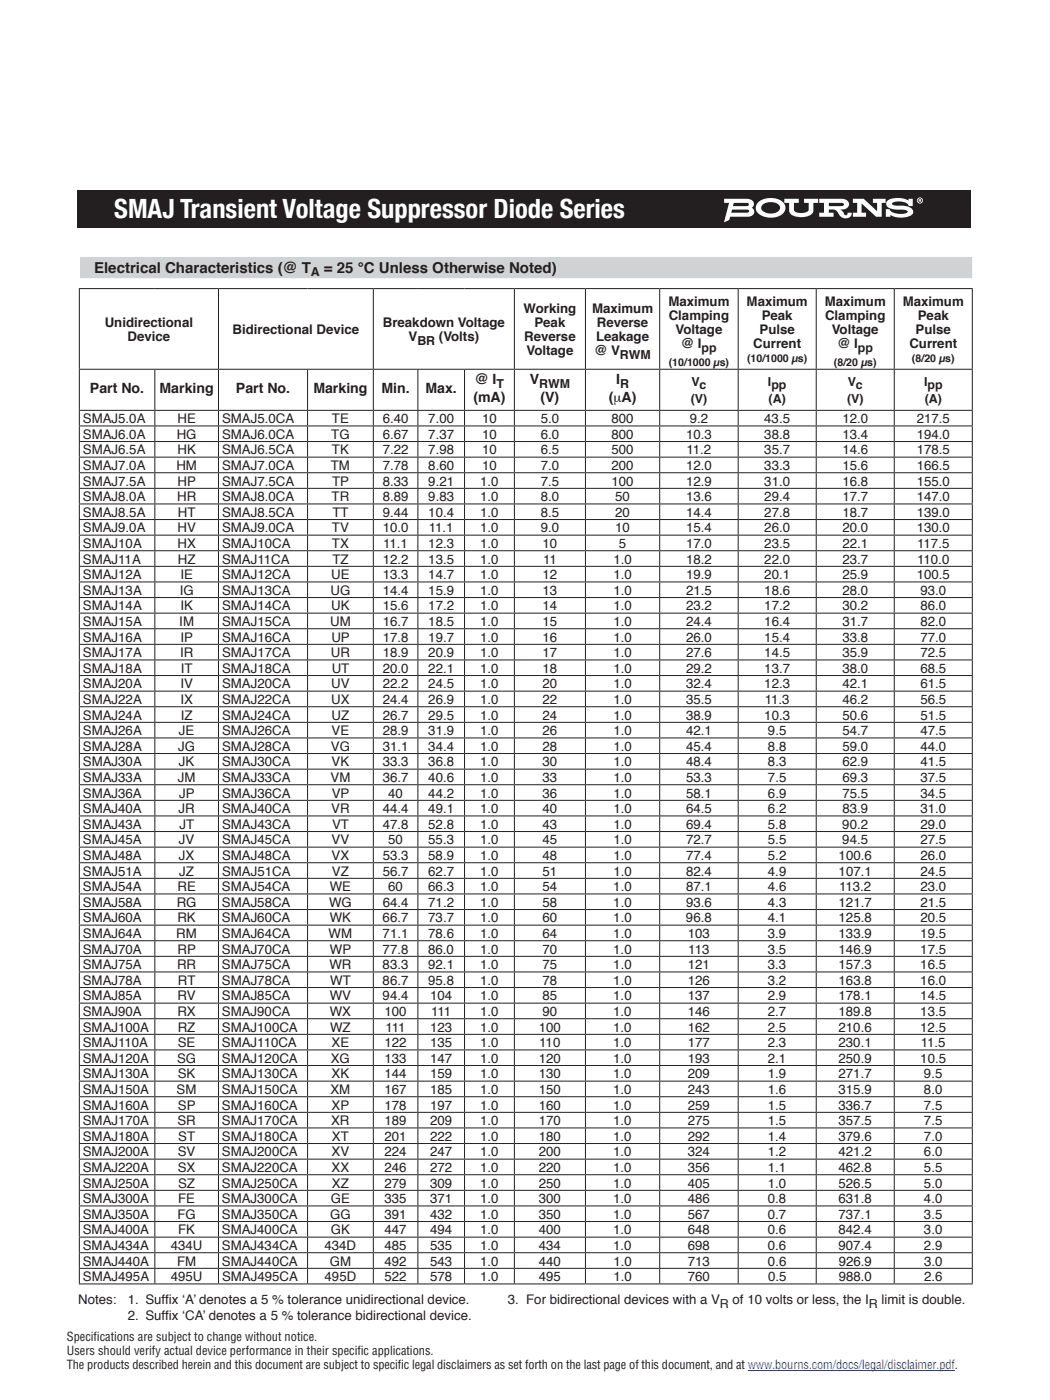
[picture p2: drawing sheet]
<svg xmlns="http://www.w3.org/2000/svg" width="210mm" height="279mm" viewBox="0 0 210 279" stroke-linecap="round" stroke-linejoin="round" font-family="sans-serif">
<defs><g id="words">
<text font-size="5.3" fill="#fff" x="22.8" y="43.5">SMAJ Transient Voltage Suppressor Diode Series</text>
<g font-size="3" fill="#231f20">
<text x="18.8" y="54.5">Electrical Characteristics (@ T</text>
<text x="64.7" y="54.5">= 25 °C Unless Otherwise Noted)</text>
</g>
<g font-size="2.8" fill="#231f20">
<text x="94.8" y="76.7">@ I</text>
<text x="105.7" y="76.7">V</text>
<text x="123" y="76.7">I</text>
<text x="18" y="78.5">Part No.</text>
<text x="31.8" y="78.5">Marking</text>
<text x="47.1" y="78.5">Part No.</text>
<text x="62.5" y="78.5">Marking</text>
<text x="76.1" y="78.5">Min.</text>
<text x="84.9" y="78.5">Max.</text>
<text x="94.5" y="80.3">(mA)</text>
<text x="107.9" y="80.3">(V)</text>
<text x="121.5" y="80.3">(μA)</text>
</g>
<g font-size="2.6" fill="#231f20">
<text x="20.9" y="65.2">Unidirectional</text>
<text x="76.4" y="65.2">Breakdown Voltage</text>
<text x="104.5" y="62.4">Working</text>
<text x="106.7" y="65.2">Peak</text>
<text x="118.1" y="62.4">Maximum</text>
<text x="119.1" y="65.2">Reverse</text>
<text x="133.4" y="61">Maximum</text>
<text x="133.5" y="63.8">Clamping</text>
<text x="149" y="61">Maximum</text>
<text x="152" y="63.8">Peak</text>
<text x="164.6" y="61">Maximum</text>
<text x="164.7" y="63.8">Clamping</text>
<text x="180.2" y="61">Maximum</text>
<text x="183.2" y="63.8">Peak</text>
<text x="25.5" y="68">Device</text>
<text x="46.4" y="66.6">Bidirectional Device</text>
<text x="81.5" y="68.1">V</text>
<text x="87.6" y="68">(Volts)</text>
<text x="104.6" y="68">Reverse</text>
<text x="105.1" y="70.9">Voltage</text>
<text x="118.6" y="70.9">@ V</text>
<text x="119" y="68.1">Leakage</text>
<text x="134.8" y="66.6">Voltage</text>
<text x="136" y="69.5">@ I</text>
<text x="150.3" y="69.5">Current</text>
<text x="151.6" y="66.6">Pulse</text>
<text x="166" y="66.6">Voltage</text>
<text x="167.2" y="69.5">@ I</text>
<text x="181.5" y="69.5">Current</text>
<text x="182.7" y="66.6">Pulse</text>
<text x="16.5" y="84.4">SMAJ5.0A</text>
<text x="16.5" y="87.6">SMAJ6.0A</text>
<text x="35.3" y="87.6">HG</text>
<text x="35.4" y="84.4">HE</text>
<text x="44.3" y="84.4">SMAJ5.0CA</text>
<text x="44.3" y="87.6">SMAJ6.0CA</text>
<text x="66.1" y="87.6">TG</text>
<text x="66.3" y="84.4">TE</text>
<text x="76.4" y="84.4">6.40</text>
<text x="76.4" y="87.6">6.67</text>
<text x="85.5" y="84.4">7.00</text>
<text x="85.5" y="87.6">7.37</text>
<text x="96.2" y="84.4">10</text>
<text x="96.2" y="87.6">10</text>
<text x="107.9" y="84.4">5.0</text>
<text x="107.9" y="87.6">6.0</text>
<text x="122" y="84.4">800</text>
<text x="122" y="87.6">800</text>
<text x="136.9" y="87.6">10.3</text>
<text x="137.6" y="84.4">9.2</text>
<text x="152.5" y="84.4">43.5</text>
<text x="152.5" y="87.6">38.8</text>
<text x="168.1" y="84.4">12.0</text>
<text x="168.1" y="87.6">13.4</text>
<text x="182.9" y="84.4">217.5</text>
<text x="182.9" y="87.6">194.0</text>
<text x="16.5" y="90.7">SMAJ6.5A</text>
<text x="16.5" y="93.8">SMAJ7.0A</text>
<text x="35.2" y="93.8">HM</text>
<text x="35.4" y="90.7">HK</text>
<text x="44.3" y="90.7">SMAJ6.5CA</text>
<text x="44.3" y="93.8">SMAJ7.0CA</text>
<text x="66" y="93.8">TM</text>
<text x="66.3" y="90.7">TK</text>
<text x="76.4" y="90.7">7.22</text>
<text x="76.4" y="93.8">7.78</text>
<text x="85.5" y="90.7">7.98</text>
<text x="85.5" y="93.8">8.60</text>
<text x="96.2" y="90.7">10</text>
<text x="96.2" y="93.8">10</text>
<text x="107.9" y="90.7">6.5</text>
<text x="107.9" y="93.8">7.0</text>
<text x="122" y="90.7">500</text>
<text x="122" y="93.8">200</text>
<text x="136.9" y="93.8">12.0</text>
<text x="137" y="90.7">11.2</text>
<text x="152.5" y="90.7">35.7</text>
<text x="152.5" y="93.8">33.3</text>
<text x="168.1" y="90.7">14.6</text>
<text x="168.1" y="93.8">15.6</text>
<text x="182.9" y="90.7">178.5</text>
<text x="182.9" y="93.8">166.5</text>
<text x="16.5" y="96.9">SMAJ7.5A</text>
<text x="16.5" y="100">SMAJ8.0A</text>
<text x="35.3" y="100">HR</text>
<text x="35.4" y="96.9">HP</text>
<text x="44.3" y="96.9">SMAJ7.5CA</text>
<text x="44.3" y="100">SMAJ8.0CA</text>
<text x="66.2" y="100">TR</text>
<text x="66.3" y="96.9">TP</text>
<text x="76.4" y="96.9">8.33</text>
<text x="76.4" y="100">8.89</text>
<text x="85.5" y="96.9">9.21</text>
<text x="85.5" y="100">9.83</text>
<text x="95.8" y="96.9">1.0</text>
<text x="95.8" y="100">1.0</text>
<text x="107.9" y="96.9">7.5</text>
<text x="107.9" y="100">8.0</text>
<text x="122" y="96.9">100</text>
<text x="122.8" y="100">50</text>
<text x="136.9" y="96.9">12.9</text>
<text x="136.9" y="100">13.6</text>
<text x="152.5" y="96.9">31.0</text>
<text x="152.5" y="100">29.4</text>
<text x="168.1" y="96.9">16.8</text>
<text x="168.1" y="100">17.7</text>
<text x="182.9" y="96.9">155.0</text>
<text x="183" y="100">147.0</text>
<text x="16.5" y="103.1">SMAJ8.5A</text>
<text x="16.5" y="106.2">SMAJ9.0A</text>
<text x="35.4" y="106.2">HV</text>
<text x="35.5" y="103.1">HT</text>
<text x="44.3" y="103.1">SMAJ8.5CA</text>
<text x="44.3" y="106.2">SMAJ9.0CA</text>
<text x="66.3" y="106.2">TV</text>
<text x="66.4" y="103.1">TT</text>
<text x="76.4" y="103.1">9.44</text>
<text x="76.4" y="106.2">10.0</text>
<text x="85.5" y="103.1">10.4</text>
<text x="85.6" y="106.2">11.1</text>
<text x="95.8" y="106.2">1.0</text>
<text x="95.8" y="103.1">1.0</text>
<text x="107.9" y="106.2">9.0</text>
<text x="107.9" y="103.1">8.5</text>
<text x="122.8" y="106.2">10</text>
<text x="122.8" y="103.1">20</text>
<text x="136.9" y="106.2">15.4</text>
<text x="136.9" y="103.1">14.4</text>
<text x="152.5" y="106.2">26.0</text>
<text x="152.5" y="103.1">27.8</text>
<text x="168.1" y="106.2">20.0</text>
<text x="168.1" y="103.1">18.7</text>
<text x="183" y="106.2">130.0</text>
<text x="183" y="103.1">139.0</text>
<text x="16.5" y="112.5">SMAJ11A</text>
<text x="16.5" y="109.4">SMAJ10A</text>
<text x="35.4" y="109.4">HX</text>
<text x="35.5" y="112.5">HZ</text>
<text x="44.3" y="112.5">SMAJ11CA</text>
<text x="44.3" y="109.4">SMAJ10CA</text>
<text x="66.3" y="109.4">TX</text>
<text x="66.3" y="112.5">TZ</text>
<text x="76.4" y="112.5">12.2</text>
<text x="76.5" y="109.4">11.1</text>
<text x="85.5" y="112.5">13.5</text>
<text x="85.5" y="109.4">12.3</text>
<text x="95.8" y="112.5">1.0</text>
<text x="95.8" y="109.4">1.0</text>
<text x="108.3" y="109.4">10</text>
<text x="108.4" y="112.5">11</text>
<text x="122.4" y="112.5">1.0</text>
<text x="123.5" y="109.4">5</text>
<text x="136.9" y="112.5">18.2</text>
<text x="136.9" y="109.4">17.0</text>
<text x="152.5" y="112.5">22.0</text>
<text x="152.5" y="109.4">23.5</text>
<text x="168.1" y="112.5">23.7</text>
<text x="168.1" y="109.4">22.1</text>
<text x="183" y="112.5">110.0</text>
<text x="183" y="109.4">117.5</text>
<text x="16.5" y="115.6">SMAJ12A</text>
<text x="16.5" y="118.7">SMAJ13A</text>
<text x="35.9" y="118.7">IG</text>
<text x="36" y="115.6">IE</text>
<text x="44.3" y="115.6">SMAJ12CA</text>
<text x="44.3" y="118.7">SMAJ13CA</text>
<text x="66" y="118.7">UG</text>
<text x="66.1" y="115.6">UE</text>
<text x="76.4" y="115.6">13.3</text>
<text x="76.4" y="118.7">14.4</text>
<text x="85.5" y="115.6">14.7</text>
<text x="85.5" y="118.7">15.9</text>
<text x="95.8" y="115.6">1.0</text>
<text x="95.8" y="118.7">1.0</text>
<text x="108.3" y="115.6">12</text>
<text x="108.3" y="118.7">13</text>
<text x="122.4" y="115.6">1.0</text>
<text x="122.4" y="118.7">1.0</text>
<text x="136.9" y="115.6">19.9</text>
<text x="136.9" y="118.7">21.5</text>
<text x="152.5" y="115.6">20.1</text>
<text x="152.5" y="118.7">18.6</text>
<text x="168.1" y="115.6">25.9</text>
<text x="168.1" y="118.7">28.0</text>
<text x="182.9" y="115.6">100.5</text>
<text x="183.7" y="118.7">93.0</text>
<text x="16.5" y="121.8">SMAJ14A</text>
<text x="16.5" y="124.9">SMAJ15A</text>
<text x="35.8" y="124.9">IM</text>
<text x="36" y="121.8">IK</text>
<text x="44.3" y="121.8">SMAJ14CA</text>
<text x="44.3" y="124.9">SMAJ15CA</text>
<text x="65.9" y="124.9">UM</text>
<text x="66.1" y="121.8">UK</text>
<text x="76.4" y="121.8">15.6</text>
<text x="76.4" y="124.9">16.7</text>
<text x="85.5" y="121.8">17.2</text>
<text x="85.5" y="124.9">18.5</text>
<text x="95.8" y="121.8">1.0</text>
<text x="95.8" y="124.9">1.0</text>
<text x="108.3" y="121.8">14</text>
<text x="108.3" y="124.9">15</text>
<text x="122.4" y="121.8">1.0</text>
<text x="122.4" y="124.9">1.0</text>
<text x="136.9" y="121.8">23.2</text>
<text x="136.9" y="124.9">24.4</text>
<text x="152.5" y="121.8">17.2</text>
<text x="152.5" y="124.9">16.4</text>
<text x="168.1" y="121.8">30.2</text>
<text x="168.1" y="124.9">31.7</text>
<text x="183.7" y="121.8">86.0</text>
<text x="183.7" y="124.9">82.0</text>
<text x="16.5" y="128">SMAJ16A</text>
<text x="16.5" y="131.2">SMAJ17A</text>
<text x="35.9" y="131.2">IR</text>
<text x="36" y="128">IP</text>
<text x="44.3" y="128">SMAJ16CA</text>
<text x="44.3" y="131.2">SMAJ17CA</text>
<text x="66" y="131.2">UR</text>
<text x="66.1" y="128">UP</text>
<text x="76.4" y="128">17.8</text>
<text x="76.4" y="131.2">18.9</text>
<text x="85.5" y="128">19.7</text>
<text x="85.5" y="131.2">20.9</text>
<text x="95.8" y="128">1.0</text>
<text x="95.8" y="131.2">1.0</text>
<text x="108.3" y="128">16</text>
<text x="108.3" y="131.2">17</text>
<text x="122.4" y="128">1.0</text>
<text x="122.4" y="131.2">1.0</text>
<text x="136.9" y="128">26.0</text>
<text x="136.9" y="131.2">27.6</text>
<text x="152.5" y="128">15.4</text>
<text x="152.5" y="131.2">14.5</text>
<text x="168.1" y="128">33.8</text>
<text x="168.1" y="131.2">35.9</text>
<text x="183.7" y="128">77.0</text>
<text x="183.7" y="131.2">72.5</text>
<text x="16.5" y="134.3">SMAJ18A</text>
<text x="16.5" y="137.4">SMAJ20A</text>
<text x="36" y="137.4">IV</text>
<text x="36.1" y="134.3">IT</text>
<text x="44.3" y="134.3">SMAJ18CA</text>
<text x="44.3" y="137.4">SMAJ20CA</text>
<text x="66.1" y="137.4">UV</text>
<text x="66.2" y="134.3">UT</text>
<text x="76.4" y="134.3">20.0</text>
<text x="76.4" y="137.4">22.2</text>
<text x="85.5" y="134.3">22.1</text>
<text x="85.5" y="137.4">24.5</text>
<text x="95.8" y="134.3">1.0</text>
<text x="95.8" y="137.4">1.0</text>
<text x="108.3" y="134.3">18</text>
<text x="108.3" y="137.4">20</text>
<text x="122.4" y="134.3">1.0</text>
<text x="122.4" y="137.4">1.0</text>
<text x="136.9" y="134.3">29.2</text>
<text x="136.9" y="137.4">32.4</text>
<text x="152.5" y="134.3">13.7</text>
<text x="152.5" y="137.4">12.3</text>
<text x="168.1" y="134.3">38.0</text>
<text x="168.1" y="137.4">42.1</text>
<text x="183.7" y="134.3">68.5</text>
<text x="183.7" y="137.4">61.5</text>
<text x="16.5" y="143.6">SMAJ24A</text>
<text x="16.5" y="140.5">SMAJ22A</text>
<text x="36" y="140.5">IX</text>
<text x="36.1" y="143.6">IZ</text>
<text x="44.3" y="143.6">SMAJ24CA</text>
<text x="44.3" y="140.5">SMAJ22CA</text>
<text x="66.1" y="140.5">UX</text>
<text x="66.2" y="143.6">UZ</text>
<text x="76.4" y="143.6">26.7</text>
<text x="76.4" y="140.5">24.4</text>
<text x="85.5" y="143.6">29.5</text>
<text x="85.5" y="140.5">26.9</text>
<text x="95.8" y="143.6">1.0</text>
<text x="95.8" y="140.5">1.0</text>
<text x="108.3" y="140.5">22</text>
<text x="108.3" y="143.6">24</text>
<text x="122.4" y="140.5">1.0</text>
<text x="122.4" y="143.6">1.0</text>
<text x="136.9" y="140.5">35.5</text>
<text x="136.9" y="143.6">38.9</text>
<text x="152.5" y="143.6">10.3</text>
<text x="152.6" y="140.5">11.3</text>
<text x="168.1" y="140.5">46.2</text>
<text x="168.1" y="143.6">50.6</text>
<text x="183.7" y="140.5">56.5</text>
<text x="183.7" y="143.6">51.5</text>
<text x="16.5" y="146.7">SMAJ26A</text>
<text x="16.5" y="149.8">SMAJ28A</text>
<text x="35.6" y="149.8">JG</text>
<text x="35.7" y="146.7">JE</text>
<text x="44.3" y="146.7">SMAJ26CA</text>
<text x="44.3" y="149.8">SMAJ28CA</text>
<text x="66" y="149.8">VG</text>
<text x="66.2" y="146.7">VE</text>
<text x="76.4" y="146.7">28.9</text>
<text x="76.4" y="149.8">31.1</text>
<text x="85.5" y="146.7">31.9</text>
<text x="85.5" y="149.8">34.4</text>
<text x="95.8" y="146.7">1.0</text>
<text x="95.8" y="149.8">1.0</text>
<text x="108.3" y="146.7">26</text>
<text x="108.3" y="149.8">28</text>
<text x="122.4" y="146.7">1.0</text>
<text x="122.4" y="149.8">1.0</text>
<text x="136.9" y="146.7">42.1</text>
<text x="136.9" y="149.8">45.4</text>
<text x="153.3" y="146.7">9.5</text>
<text x="153.3" y="149.8">8.8</text>
<text x="168.1" y="146.7">54.7</text>
<text x="168.1" y="149.8">59.0</text>
<text x="183.7" y="146.7">47.5</text>
<text x="183.7" y="149.8">44.0</text>
<text x="16.5" y="153">SMAJ30A</text>
<text x="35.7" y="153">JK</text>
<text x="44.3" y="153">SMAJ30CA</text>
<text x="66.2" y="153">VK</text>
<text x="76.4" y="153">33.3</text>
<text x="85.5" y="153">36.8</text>
<text x="95.8" y="153">1.0</text>
<text x="108.3" y="153">30</text>
<text x="122.4" y="153">1.0</text>
<text x="136.9" y="153">48.4</text>
<text x="153.3" y="153">8.3</text>
<text x="168.1" y="153">62.9</text>
<text x="183.7" y="153">41.5</text>
<text x="16.5" y="159.2">SMAJ36A</text>
<text x="16.5" y="156.1">SMAJ33A</text>
<text x="35.5" y="156.1">JM</text>
<text x="35.7" y="159.2">JP</text>
<text x="44.3" y="159.2">SMAJ36CA</text>
<text x="44.3" y="156.1">SMAJ33CA</text>
<text x="66" y="156.1">VM</text>
<text x="66.2" y="159.2">VP</text>
<text x="76.4" y="156.1">36.7</text>
<text x="77.5" y="159.2">40</text>
<text x="85.5" y="159.2">44.2</text>
<text x="85.5" y="156.1">40.6</text>
<text x="95.8" y="159.2">1.0</text>
<text x="95.8" y="156.1">1.0</text>
<text x="108.3" y="159.2">36</text>
<text x="108.3" y="156.1">33</text>
<text x="122.4" y="159.2">1.0</text>
<text x="122.4" y="156.1">1.0</text>
<text x="136.9" y="159.2">58.1</text>
<text x="136.9" y="156.1">53.3</text>
<text x="153.3" y="159.2">6.9</text>
<text x="153.3" y="156">7.5</text>
<text x="168.1" y="159.2">75.5</text>
<text x="168.1" y="156">69.3</text>
<text x="183.7" y="159.2">34.5</text>
<text x="183.7" y="156">37.5</text>
<text x="16.5" y="165.4">SMAJ43A</text>
<text x="16.5" y="162.3">SMAJ40A</text>
<text x="35.6" y="162.3">JR</text>
<text x="35.8" y="165.4">JT</text>
<text x="44.3" y="165.4">SMAJ43CA</text>
<text x="44.3" y="162.3">SMAJ40CA</text>
<text x="66.1" y="162.3">VR</text>
<text x="66.3" y="165.4">VT</text>
<text x="76.4" y="165.4">47.8</text>
<text x="76.4" y="162.3">44.4</text>
<text x="85.5" y="165.4">52.8</text>
<text x="85.5" y="162.3">49.1</text>
<text x="95.8" y="165.4">1.0</text>
<text x="95.8" y="162.3">1.0</text>
<text x="108.3" y="165.4">43</text>
<text x="108.3" y="162.3">40</text>
<text x="122.4" y="165.4">1.0</text>
<text x="122.4" y="162.3">1.0</text>
<text x="136.9" y="165.4">69.4</text>
<text x="136.9" y="162.3">64.5</text>
<text x="153.3" y="165.4">5.8</text>
<text x="153.3" y="162.3">6.2</text>
<text x="168.1" y="165.4">90.2</text>
<text x="168.1" y="162.3">83.9</text>
<text x="183.7" y="165.4">29.0</text>
<text x="183.7" y="162.3">31.0</text>
<text x="16.5" y="168.5">SMAJ45A</text>
<text x="16.5" y="171.6">SMAJ48A</text>
<text x="35.7" y="171.6">JX</text>
<text x="35.7" y="168.5">JV</text>
<text x="44.3" y="171.6">SMAJ48CA</text>
<text x="44.3" y="168.5">SMAJ45CA</text>
<text x="66.2" y="171.6">VX</text>
<text x="66.2" y="168.5">VV</text>
<text x="76.4" y="171.6">53.3</text>
<text x="77.5" y="168.5">50</text>
<text x="85.5" y="171.6">58.9</text>
<text x="85.5" y="168.5">55.3</text>
<text x="95.8" y="168.5">1.0</text>
<text x="95.8" y="171.6">1.0</text>
<text x="108.3" y="168.5">45</text>
<text x="108.3" y="171.6">48</text>
<text x="122.4" y="168.5">1.0</text>
<text x="122.4" y="171.6">1.0</text>
<text x="136.9" y="171.6">77.4</text>
<text x="136.9" y="168.5">72.7</text>
<text x="153.3" y="168.5">5.5</text>
<text x="153.3" y="171.6">5.2</text>
<text x="167.4" y="171.6">100.6</text>
<text x="168.1" y="168.5">94.5</text>
<text x="183.7" y="168.5">27.5</text>
<text x="183.7" y="171.6">26.0</text>
<text x="16.5" y="177.8">SMAJ54A</text>
<text x="16.5" y="174.7">SMAJ51A</text>
<text x="35.4" y="177.8">RE</text>
<text x="35.8" y="174.7">JZ</text>
<text x="44.3" y="177.8">SMAJ54CA</text>
<text x="44.3" y="174.7">SMAJ51CA</text>
<text x="65.8" y="177.8">WE</text>
<text x="66.2" y="174.7">VZ</text>
<text x="76.4" y="174.7">56.7</text>
<text x="77.5" y="177.8">60</text>
<text x="85.5" y="177.8">66.3</text>
<text x="85.5" y="174.7">62.7</text>
<text x="95.8" y="177.8">1.0</text>
<text x="95.8" y="174.7">1.0</text>
<text x="108.3" y="177.8">54</text>
<text x="108.3" y="174.7">51</text>
<text x="122.4" y="177.8">1.0</text>
<text x="122.4" y="174.7">1.0</text>
<text x="136.9" y="177.8">87.1</text>
<text x="136.9" y="174.7">82.4</text>
<text x="153.3" y="177.8">4.6</text>
<text x="153.3" y="174.7">4.9</text>
<text x="167.4" y="174.7">107.1</text>
<text x="167.5" y="177.8">113.2</text>
<text x="183.7" y="177.8">23.0</text>
<text x="183.7" y="174.7">24.5</text>
<text x="16.5" y="181">SMAJ58A</text>
<text x="16.5" y="184.1">SMAJ60A</text>
<text x="35.3" y="181">RG</text>
<text x="35.4" y="184.1">RK</text>
<text x="44.3" y="181">SMAJ58CA</text>
<text x="44.3" y="184.1">SMAJ60CA</text>
<text x="65.7" y="181">WG</text>
<text x="65.8" y="184.1">WK</text>
<text x="76.4" y="184.1">66.7</text>
<text x="76.4" y="181">64.4</text>
<text x="85.5" y="184.1">73.7</text>
<text x="85.5" y="181">71.2</text>
<text x="95.8" y="184.1">1.0</text>
<text x="95.8" y="181">1.0</text>
<text x="108.3" y="184.1">60</text>
<text x="108.3" y="181">58</text>
<text x="122.4" y="184.1">1.0</text>
<text x="122.4" y="181">1.0</text>
<text x="136.9" y="184.1">96.8</text>
<text x="136.9" y="181">93.6</text>
<text x="153.3" y="184.1">4.1</text>
<text x="153.3" y="181">4.3</text>
<text x="167.4" y="184.1">125.8</text>
<text x="167.4" y="181">121.7</text>
<text x="183.7" y="184.1">20.5</text>
<text x="183.7" y="181">21.5</text>
<text x="16.5" y="190.3">SMAJ70A</text>
<text x="16.5" y="187.2">SMAJ64A</text>
<text x="35.2" y="187.2">RM</text>
<text x="35.4" y="190.3">RP</text>
<text x="44.3" y="190.3">SMAJ70CA</text>
<text x="44.3" y="187.2">SMAJ64CA</text>
<text x="65.6" y="187.2">WM</text>
<text x="65.8" y="190.3">WP</text>
<text x="76.4" y="190.3">77.8</text>
<text x="76.4" y="187.2">71.1</text>
<text x="85.5" y="190.3">86.0</text>
<text x="85.5" y="187.2">78.6</text>
<text x="95.8" y="190.3">1.0</text>
<text x="95.8" y="187.2">1.0</text>
<text x="108.3" y="190.3">70</text>
<text x="108.3" y="187.2">64</text>
<text x="122.4" y="190.3">1.0</text>
<text x="122.4" y="187.2">1.0</text>
<text x="137.3" y="187.2">103</text>
<text x="137.4" y="190.3">113</text>
<text x="153.3" y="190.3">3.5</text>
<text x="153.3" y="187.2">3.9</text>
<text x="167.4" y="187.2">133.9</text>
<text x="167.4" y="190.3">146.9</text>
<text x="183.7" y="187.2">19.5</text>
<text x="183.7" y="190.3">17.5</text>
<text x="16.5" y="193.4">SMAJ75A</text>
<text x="16.5" y="196.5">SMAJ78A</text>
<text x="35.3" y="193.4">RR</text>
<text x="35.5" y="196.5">RT</text>
<text x="44.3" y="193.4">SMAJ75CA</text>
<text x="44.3" y="196.5">SMAJ78CA</text>
<text x="65.7" y="193.4">WR</text>
<text x="65.9" y="196.5">WT</text>
<text x="76.4" y="193.4">83.3</text>
<text x="76.4" y="196.5">86.7</text>
<text x="85.5" y="193.4">92.1</text>
<text x="85.5" y="196.5">95.8</text>
<text x="95.8" y="193.4">1.0</text>
<text x="95.8" y="196.5">1.0</text>
<text x="108.3" y="193.4">75</text>
<text x="108.3" y="196.5">78</text>
<text x="122.4" y="193.4">1.0</text>
<text x="122.4" y="196.5">1.0</text>
<text x="137.3" y="193.4">121</text>
<text x="137.3" y="196.5">126</text>
<text x="153.3" y="193.4">3.3</text>
<text x="153.3" y="196.5">3.2</text>
<text x="167.4" y="193.4">157.3</text>
<text x="167.4" y="196.5">163.8</text>
<text x="183.7" y="193.4">16.5</text>
<text x="183.7" y="196.5">16.0</text>
<text x="16.5" y="202.8">SMAJ90A</text>
<text x="16.5" y="199.6">SMAJ85A</text>
<text x="35.4" y="202.8">RX</text>
<text x="35.4" y="199.6">RV</text>
<text x="44.3" y="202.8">SMAJ90CA</text>
<text x="44.3" y="199.6">SMAJ85CA</text>
<text x="65.8" y="202.8">WX</text>
<text x="65.8" y="199.6">WV</text>
<text x="76.4" y="199.6">94.4</text>
<text x="76.7" y="202.8">100</text>
<text x="85.8" y="199.6">104</text>
<text x="86" y="202.8">111</text>
<text x="95.8" y="202.8">1.0</text>
<text x="95.8" y="199.6">1.0</text>
<text x="108.3" y="202.8">90</text>
<text x="108.3" y="199.6">85</text>
<text x="122.4" y="202.8">1.0</text>
<text x="122.4" y="199.6">1.0</text>
<text x="137.3" y="202.8">146</text>
<text x="137.3" y="199.6">137</text>
<text x="153.2" y="202.8">2.7</text>
<text x="153.3" y="199.6">2.9</text>
<text x="167.4" y="202.8">189.8</text>
<text x="167.4" y="199.6">178.1</text>
<text x="183.7" y="202.8">13.5</text>
<text x="183.7" y="199.6">14.5</text>
<text x="16.5" y="209">SMAJ110A</text>
<text x="16.5" y="205.9">SMAJ100A</text>
<text x="35.5" y="209">SE</text>
<text x="35.5" y="205.9">RZ</text>
<text x="44.3" y="209">SMAJ110CA</text>
<text x="44.3" y="205.9">SMAJ100CA</text>
<text x="65.9" y="205.9">WZ</text>
<text x="66.2" y="209">XE</text>
<text x="76.7" y="209">122</text>
<text x="76.9" y="205.9">111</text>
<text x="85.8" y="209">135</text>
<text x="85.8" y="205.9">123</text>
<text x="95.8" y="209">1.0</text>
<text x="95.8" y="205.9">1.0</text>
<text x="107.5" y="205.9">100</text>
<text x="107.6" y="209">110</text>
<text x="122.4" y="209">1.0</text>
<text x="122.4" y="205.9">1.0</text>
<text x="137.3" y="209">177</text>
<text x="137.3" y="205.9">162</text>
<text x="153.2" y="209">2.3</text>
<text x="153.2" y="205.9">2.5</text>
<text x="167.4" y="209">230.1</text>
<text x="167.4" y="205.9">210.6</text>
<text x="183.7" y="205.9">12.5</text>
<text x="183.8" y="209">11.5</text>
<text x="16.5" y="212.1">SMAJ120A</text>
<text x="16.5" y="215.2">SMAJ130A</text>
<text x="35.3" y="212.1">SG</text>
<text x="35.5" y="215.2">SK</text>
<text x="44.3" y="212.1">SMAJ120CA</text>
<text x="44.3" y="215.2">SMAJ130CA</text>
<text x="66" y="212.1">XG</text>
<text x="66.2" y="215.2">XK</text>
<text x="76.7" y="215.2">144</text>
<text x="76.7" y="212.1">133</text>
<text x="85.8" y="215.2">159</text>
<text x="85.8" y="212.1">147</text>
<text x="95.8" y="215.2">1.0</text>
<text x="95.8" y="212.1">1.0</text>
<text x="107.5" y="212.1">120</text>
<text x="107.5" y="215.2">130</text>
<text x="122.4" y="215.2">1.0</text>
<text x="122.4" y="212.1">1.0</text>
<text x="137.3" y="215.2">209</text>
<text x="137.3" y="212.1">193</text>
<text x="153.2" y="215.2">1.9</text>
<text x="153.2" y="212.1">2.1</text>
<text x="167.4" y="215.2">271.7</text>
<text x="167.4" y="212.1">250.9</text>
<text x="183.7" y="212.1">10.5</text>
<text x="184.4" y="215.2">9.5</text>
<text x="16.5" y="221.4">SMAJ160A</text>
<text x="16.5" y="218.3">SMAJ150A</text>
<text x="35.3" y="218.3">SM</text>
<text x="35.5" y="221.4">SP</text>
<text x="44.3" y="221.4">SMAJ160CA</text>
<text x="44.3" y="218.3">SMAJ150CA</text>
<text x="65.9" y="218.3">XM</text>
<text x="66.2" y="221.4">XP</text>
<text x="76.7" y="221.4">178</text>
<text x="76.7" y="218.3">167</text>
<text x="85.8" y="221.4">197</text>
<text x="85.8" y="218.3">185</text>
<text x="95.8" y="221.4">1.0</text>
<text x="95.8" y="218.3">1.0</text>
<text x="107.5" y="221.4">160</text>
<text x="107.5" y="218.3">150</text>
<text x="122.4" y="221.4">1.0</text>
<text x="122.4" y="218.3">1.0</text>
<text x="137.3" y="221.4">259</text>
<text x="137.3" y="218.3">243</text>
<text x="153.2" y="221.4">1.5</text>
<text x="153.2" y="218.3">1.6</text>
<text x="167.4" y="221.4">336.7</text>
<text x="167.4" y="218.3">315.9</text>
<text x="184.4" y="218.3">8.0</text>
<text x="184.4" y="221.4">7.5</text>
<text x="16.5" y="227.7">SMAJ180A</text>
<text x="16.5" y="224.6">SMAJ170A</text>
<text x="35.4" y="224.6">SR</text>
<text x="35.6" y="227.7">ST</text>
<text x="44.3" y="224.6">SMAJ170CA</text>
<text x="44.3" y="227.7">SMAJ180CA</text>
<text x="66.1" y="224.6">XR</text>
<text x="66.3" y="227.7">XT</text>
<text x="76.7" y="227.7">201</text>
<text x="76.7" y="224.6">189</text>
<text x="85.8" y="227.7">222</text>
<text x="85.8" y="224.6">209</text>
<text x="95.8" y="224.6">1.0</text>
<text x="95.8" y="227.7">1.0</text>
<text x="107.5" y="227.7">180</text>
<text x="107.5" y="224.6">170</text>
<text x="122.4" y="224.6">1.0</text>
<text x="122.4" y="227.7">1.0</text>
<text x="137.3" y="224.6">275</text>
<text x="137.3" y="227.7">292</text>
<text x="153.2" y="224.6">1.5</text>
<text x="153.2" y="227.7">1.4</text>
<text x="167.4" y="227.7">379.6</text>
<text x="167.4" y="224.6">357.5</text>
<text x="184.4" y="227.7">7.0</text>
<text x="184.4" y="224.6">7.5</text>
<text x="16.5" y="230.8">SMAJ200A</text>
<text x="16.5" y="233.9">SMAJ220A</text>
<text x="35.5" y="233.9">SX</text>
<text x="35.5" y="230.8">SV</text>
<text x="44.3" y="233.9">SMAJ220CA</text>
<text x="44.3" y="230.8">SMAJ200CA</text>
<text x="66.2" y="233.9">XX</text>
<text x="66.2" y="230.8">XV</text>
<text x="76.7" y="233.9">246</text>
<text x="76.7" y="230.8">224</text>
<text x="85.8" y="233.9">272</text>
<text x="85.8" y="230.8">247</text>
<text x="95.8" y="230.8">1.0</text>
<text x="95.8" y="233.9">1.0</text>
<text x="107.5" y="233.9">220</text>
<text x="107.5" y="230.8">200</text>
<text x="122.4" y="230.8">1.0</text>
<text x="122.4" y="233.9">1.0</text>
<text x="137.3" y="233.9">356</text>
<text x="137.3" y="230.8">324</text>
<text x="153.2" y="233.9">1.1</text>
<text x="153.2" y="230.8">1.2</text>
<text x="167.4" y="233.9">462.8</text>
<text x="167.4" y="230.8">421.2</text>
<text x="184.4" y="233.9">5.5</text>
<text x="184.4" y="230.8">6.0</text>
<text x="16.5" y="237">SMAJ250A</text>
<text x="35.5" y="237">SZ</text>
<text x="44.3" y="237">SMAJ250CA</text>
<text x="66.2" y="237">XZ</text>
<text x="76.7" y="237">279</text>
<text x="85.8" y="237">309</text>
<text x="95.8" y="237">1.0</text>
<text x="107.5" y="237">250</text>
<text x="122.4" y="237">1.0</text>
<text x="137.3" y="237">405</text>
<text x="153.2" y="237">1.0</text>
<text x="167.4" y="237">526.5</text>
<text x="184.4" y="237">5.0</text>
<text x="16.5" y="240.1">SMAJ300A</text>
<text x="16.5" y="243.2">SMAJ350A</text>
<text x="35.4" y="243.2">FG</text>
<text x="35.5" y="240.1">FE</text>
<text x="44.3" y="240.1">SMAJ300CA</text>
<text x="44.3" y="243.2">SMAJ350CA</text>
<text x="65.9" y="243.2">GG</text>
<text x="66" y="240.1">GE</text>
<text x="76.7" y="240.1">335</text>
<text x="76.7" y="243.2">391</text>
<text x="85.8" y="240.1">371</text>
<text x="85.8" y="243.2">432</text>
<text x="95.8" y="240.1">1.0</text>
<text x="95.8" y="243.2">1.0</text>
<text x="107.5" y="240.1">300</text>
<text x="107.5" y="243.2">350</text>
<text x="122.4" y="240.1">1.0</text>
<text x="122.4" y="243.2">1.0</text>
<text x="137.3" y="240.1">486</text>
<text x="137.3" y="243.2">567</text>
<text x="153.2" y="240.1">0.8</text>
<text x="153.2" y="243.2">0.7</text>
<text x="167.4" y="240.1">631.8</text>
<text x="167.4" y="243.2">737.1</text>
<text x="184.4" y="240.1">4.0</text>
<text x="184.4" y="243.2">3.5</text>
<text x="16.5" y="246.4">SMAJ400A</text>
<text x="16.5" y="249.5">SMAJ434A</text>
<text x="34.1" y="249.5">434U</text>
<text x="35.5" y="246.4">FK</text>
<text x="44.3" y="246.4">SMAJ400CA</text>
<text x="44.3" y="249.5">SMAJ434CA</text>
<text x="64.8" y="249.5">434D</text>
<text x="66" y="246.4">GK</text>
<text x="76.7" y="249.5">485</text>
<text x="76.7" y="246.4">447</text>
<text x="85.8" y="249.5">535</text>
<text x="85.8" y="246.4">494</text>
<text x="95.8" y="249.5">1.0</text>
<text x="95.8" y="246.4">1.0</text>
<text x="107.5" y="249.5">434</text>
<text x="107.5" y="246.4">400</text>
<text x="122.4" y="249.5">1.0</text>
<text x="122.4" y="246.4">1.0</text>
<text x="137.3" y="249.5">698</text>
<text x="137.3" y="246.4">648</text>
<text x="153.2" y="249.5">0.6</text>
<text x="153.2" y="246.4">0.6</text>
<text x="167.4" y="249.5">907.4</text>
<text x="167.4" y="246.4">842.4</text>
<text x="184.4" y="249.5">2.9</text>
<text x="184.4" y="246.4">3.0</text>
<text x="16.5" y="252.6">SMAJ440A</text>
<text x="16.5" y="255.7">SMAJ495A</text>
<text x="34.1" y="255.7">495U</text>
<text x="35.3" y="252.6">FM</text>
<text x="44.3" y="252.6">SMAJ440CA</text>
<text x="44.3" y="255.7">SMAJ495CA</text>
<text x="64.8" y="255.7">495D</text>
<text x="65.8" y="252.6">GM</text>
<text x="76.7" y="252.6">492</text>
<text x="76.7" y="255.7">522</text>
<text x="85.8" y="252.6">543</text>
<text x="85.8" y="255.7">578</text>
<text x="95.8" y="252.6">1.0</text>
<text x="95.8" y="255.7">1.0</text>
<text x="107.5" y="252.6">440</text>
<text x="107.5" y="255.7">495</text>
<text x="122.4" y="252.6">1.0</text>
<text x="122.4" y="255.7">1.0</text>
<text x="137.3" y="252.6">713</text>
<text x="137.3" y="255.7">760</text>
<text x="153.3" y="252.6">0.6</text>
<text x="153.3" y="255.7">0.5</text>
<text x="167.4" y="252.6">926.9</text>
<text x="167.4" y="255.7">988.0</text>
<text x="184.4" y="252.6">3.0</text>
<text x="184.4" y="255.7">2.6</text>
<text x="15.6" y="260.3">Notes:</text>
<text x="25.5" y="263.5">2. Suff</text>
<text x="25.5" y="260.3">1. Suff</text>
<text x="33" y="263.5">ix ‘CA’ denotes a 5 % tolerance bidirectional device.</text>
<text x="33" y="260.3">ix ‘A’ denotes a 5 % tolerance unidirectional device.</text>
<text x="101.3" y="260.3">3. For bidirectional devices with a V</text>
<text x="146.2" y="260.3">of 10 volts or less, the I</text>
<text x="175.9" y="260.3">limit is double.</text>
</g>
<g font-size="2.5" fill="#231f20">
<text x="62" y="55.2">A</text>
<text x="83.3" y="68.8">BR</text>
<text x="123.7" y="71.6">RWM</text>
<text x="140" y="70.2">pp</text>
<text x="171.2" y="70.2">pp</text>
<text x="99.1" y="77.4">T</text>
<text x="107.6" y="77.4">RWM</text>
<text x="123.7" y="77.4">R</text>
<text x="138" y="77">V</text>
<text x="139.6" y="77.7">c</text>
<text x="153.3" y="77">I</text>
<text x="153.9" y="77.7">pp</text>
<text x="169.2" y="77">V</text>
<text x="170.8" y="77.7">c</text>
<text x="184.4" y="77">I</text>
<text x="185.1" y="77.7">pp</text>
<text x="137.8" y="80.5">(V)</text>
<text x="153.4" y="80.5">(A)</text>
<text x="169" y="80.5">(V)</text>
<text x="184.5" y="80.5">(A)</text>
<text x="143.7" y="261">R</text>
<text x="173.4" y="261">R</text>
<text x="13.3" y="267.7">Specif</text>
<text x="18.7" y="267.7">ications are subject to change without notice.</text>
<text x="13.3" y="270.5">Users should verify actual device performance in their specif</text>
<text x="13.3" y="273.3">The products described herein and this document are subject to specif</text>
<text x="71.3" y="270.5">ic applications.</text>
<text x="79.4" y="273.3">ic legal disclaimers as set forth on the last page of this document, and at www.bourns.com/docs/legal/disclaimer.pdf.</text>
</g>
<g font-size="2.1" fill="#231f20">
<text x="133.5" y="73">(10/1000 µs)</text>
<text x="149.1" y="72.3">(10/1000 µs)</text>
<text x="166.4" y="73">(8/20 µs)</text>
<text x="182" y="72.3">(8/20 µs)</text>
</g>
</g></defs>
<path d="M149.2 273.5h41.4" fill="none" stroke="#0042f4" stroke-width=".2"/>
<path d="M15.4 38.1h178.4v7.4h-178.4z" fill="#231f20"/>
<path d="M16 53.4h178" fill="none" stroke="#d1d2d4" stroke-width="4.2" stroke-linecap="butt"/>
<g fill="none" stroke="#231f20" stroke-width=".2">
<path d="M15.7 57.6h178.4M15.8 57.7v15.9M43.6 57.7v15.9M74.5 57.7v15.9M102.7 57.7v15.9M116.8 57.7v15.9M131.7 57.7v15.9M147.3 57.7v15.9M162.9 57.7v15.9M178.5 57.7v15.9M194 57.7v15.9M15.7 73.7h178.4"/>
<path d="M15.8 73.8v8M30.9 73.8v8M43.6 73.8v8M61.4 73.8v8M74.5 73.8v8M83.4 73.8v8M92.7 73.8v8M102.7 73.8v8M116.8 73.8v8M131.7 73.8v8M147.3 73.8v8M162.9 73.8v8"/>
<path d="M178.5 73.8v8M194 73.8v8M15.7 81.9h178.4M15.7 85h178.4M15.7 88.1h178.4M15.7 91.2h178.4M15.7 94.3h178.4M15.7 97.5h178.4M15.8 82v2.9M15.8 85.1v2.9M15.8 88.2v2.9M15.8 91.3v3"/>
<path d="M15.8 94.4v3M15.8 97.5v3M30.9 82v2.9M30.9 85.1v2.9M30.9 88.2v2.9M30.9 91.3v3M30.9 94.4v3M30.9 97.5v3M43.6 82v2.9M43.6 85.1v2.9M43.6 88.2v2.9M43.6 91.3v3"/>
<path d="M43.6 94.4v3M43.6 97.5v3M61.4 82v2.9M61.4 85.1v2.9M61.4 88.2v2.9M61.4 91.3v3M61.4 94.4v3M61.4 97.5v3M74.5 82v2.9M74.5 85.1v2.9M74.5 88.2v2.9M74.5 91.3v3"/>
<path d="M74.5 94.4v3M74.5 97.5v3M83.4 82v2.9M83.4 85.1v2.9M83.4 88.2v2.9M83.4 91.3v3M83.4 94.4v3M83.4 97.5v3M92.7 82v2.9M92.7 85.1v2.9M92.7 88.2v2.9M92.7 91.3v3"/>
<path d="M92.7 94.4v3M92.7 97.5v3M102.7 82v2.9M102.7 85.1v2.9M102.7 88.2v2.9M102.7 91.3v3M102.7 94.4v3M102.7 97.5v3M116.8 82v2.9M116.8 85.1v2.9M116.8 88.2v2.9M116.8 91.3v3"/>
<path d="M116.8 94.4v3M116.8 97.5v3M131.7 82v2.9M131.7 85.1v2.9M131.7 88.2v2.9M131.7 91.3v3M131.7 94.4v3M131.7 97.5v3M147.3 82v2.9M147.3 85.1v2.9M147.3 88.2v2.9M147.3 91.3v3"/>
<path d="M147.3 94.4v3M147.3 97.5v3M162.9 82v2.9M162.9 85.1v2.9M162.9 88.2v2.9M162.9 91.3v3M162.9 94.4v3M162.9 97.5v3M178.5 82v2.9M178.5 85.1v2.9M178.5 88.2v2.9M178.5 91.3v3"/>
<path d="M178.5 94.4v3M178.5 97.5v3M194 82v2.9M194 85.1v2.9M194 88.2v2.9M194 91.3v3M194 94.4v3M194 97.5v3M15.7 100.6h178.4M15.7 103.7h178.4M15.7 106.8h178.4M15.7 109.9h178.4"/>
<path d="M15.7 113h178.4M15.7 116.1h178.4M15.7 119.3h178.4M15.8 100.7v2.9M15.8 103.8v2.9M15.8 106.9v2.9M15.8 110v2.9M15.8 113.1v3M15.8 116.2v3M15.8 119.3v3M30.9 100.7v2.9M30.9 103.8v2.9"/>
<path d="M30.9 106.9v2.9M30.9 110v2.9M30.9 113.1v3M30.9 116.2v3M30.9 119.3v3M43.6 100.7v2.9M43.6 103.8v2.9M43.6 106.9v2.9M43.6 110v2.9M43.6 113.1v3M43.6 116.2v3M43.6 119.3v3"/>
<path d="M61.4 100.7v2.9M61.4 103.8v2.9M61.4 106.9v2.9M61.4 110v2.9M61.4 113.1v3M61.4 116.2v3M61.4 119.3v3M74.5 100.7v2.9M74.5 103.8v2.9M74.5 106.9v2.9M74.5 110v2.9M74.5 113.1v3"/>
<path d="M74.5 116.2v3M74.5 119.3v3M83.4 100.7v2.9M83.4 103.8v2.9M83.4 106.9v2.9M83.4 110v2.9M83.4 113.1v3M83.4 116.2v3M83.4 119.3v3M92.7 100.7v2.9M92.7 103.8v2.9M92.7 106.9v2.9"/>
<path d="M92.7 110v2.9M92.7 113.1v3M92.7 116.2v3M92.7 119.3v3M102.7 100.7v2.9M102.7 103.8v2.9M102.7 106.9v2.9M102.7 110v2.9M102.7 113.1v3M102.7 116.2v3M102.7 119.3v3M116.8 100.7v2.9"/>
<path d="M116.8 103.8v2.9M116.8 106.9v2.9M116.8 110v2.9M116.8 113.1v3M116.8 116.2v3M116.8 119.3v3M131.7 100.7v2.9M131.7 103.8v2.9M131.7 106.9v2.9M131.7 110v2.9M131.7 113.1v3M131.7 116.2v3"/>
<path d="M131.7 119.3v3M147.3 100.7v2.9M147.3 103.8v2.9M147.3 106.9v2.9M147.3 110v2.9M147.3 113.1v3M147.3 116.2v3M147.3 119.3v3M162.9 100.7v2.9M162.9 103.8v2.9M162.9 106.9v2.9M162.9 110v2.9"/>
<path d="M162.9 113.1v3M162.9 116.2v3M162.9 119.3v3M178.5 100.7v2.9M178.5 103.8v2.9M178.5 106.9v2.9M178.5 110v2.9M178.5 113.1v3M178.5 116.2v3M178.5 119.3v3M194 100.7v2.9M194 103.8v2.9"/>
<path d="M194 106.9v2.9M194 110v2.9M194 113.1v3M194 116.2v3M194 119.3v3M15.7 122.4h178.4M15.7 125.5h178.4M15.7 128.6h178.4M15.7 131.7h178.4M15.7 134.8h178.4M15.7 137.9h178.4M15.8 122.5v2.9"/>
<path d="M15.8 125.6v2.9M15.8 128.7v2.9M15.8 131.8v2.9M15.8 134.9v2.9M15.8 138v3M30.9 122.5v2.9M30.9 125.6v2.9M30.9 128.7v2.9M30.9 131.8v2.9M30.9 134.9v2.9M30.9 138v3M43.6 122.5v2.9"/>
<path d="M43.6 125.6v2.9M43.6 128.7v2.9M43.6 131.8v2.9M43.6 134.9v2.9M43.6 138v3M61.4 122.5v2.9M61.4 125.6v2.9M61.4 128.7v2.9M61.4 131.8v2.9M61.4 134.9v2.9M61.4 138v3M74.5 122.5v2.9"/>
<path d="M74.5 125.6v2.9M74.5 128.7v2.9M74.5 131.8v2.9M74.5 134.9v2.9M74.5 138v3M83.4 122.5v2.9M83.4 125.6v2.9M83.4 128.7v2.9M83.4 131.8v2.9M83.4 134.9v2.9M83.4 138v3M92.7 122.5v2.9"/>
<path d="M92.7 125.6v2.9M92.7 128.7v2.9M92.7 131.8v2.9M92.7 134.9v2.9M92.7 138v3M102.7 122.5v2.9M102.7 125.6v2.9M102.7 128.7v2.9M102.7 131.8v2.9M102.7 134.9v2.9M102.7 138v3M116.8 122.5v2.9"/>
<path d="M116.8 125.6v2.9M116.8 128.7v2.9M116.8 131.8v2.9M116.8 134.9v2.9M116.8 138v3M131.7 122.5v2.9M131.7 125.6v2.9M131.7 128.7v2.9M131.7 131.8v2.9M131.7 134.9v2.9M131.7 138v3M147.3 122.5v2.9"/>
<path d="M147.3 125.6v2.9M147.3 128.7v2.9M147.3 131.8v2.9M147.3 134.9v2.9M147.3 138v3M162.9 122.5v2.9M162.9 125.6v2.9M162.9 128.7v2.9M162.9 131.8v2.9M162.9 134.9v2.9M162.9 138v3M178.5 122.5v2.9"/>
<path d="M178.5 125.6v2.9M178.5 128.7v2.9M178.5 131.8v2.9M178.5 134.9v2.9M178.5 138v3M194 122.5v2.9M194 125.6v2.9M194 128.7v2.9M194 131.8v2.9M194 134.9v2.9M194 138v3M15.7 141h178.4"/>
<path d="M15.7 144.2h178.4M15.7 147.3h178.4M15.7 150.4h178.4M15.7 153.5h178.4M15.7 156.6h178.4M15.7 159.7h178.4M15.8 141.1v3M15.8 144.2v3M15.8 147.4v2.9M15.8 150.5v2.9M15.8 153.6v2.9M15.8 156.7v2.9"/>
<path d="M15.8 159.8v3M30.9 141.1v3M30.9 144.2v3M30.9 147.4v2.9M30.9 150.5v2.9M30.9 153.6v2.9M30.9 156.7v2.9M30.9 159.8v3M43.6 141.1v3M43.6 144.2v3M43.6 147.4v2.9M43.6 150.5v2.9"/>
<path d="M43.6 153.6v2.9M43.6 156.7v2.9M43.6 159.8v3M61.4 141.1v3M61.4 144.2v3M61.4 147.4v2.9M61.4 150.5v2.9M61.4 153.6v2.9M61.4 156.7v2.9M61.4 159.8v3M74.5 141.1v3M74.5 144.2v3"/>
<path d="M74.5 147.4v2.9M74.5 150.5v2.9M74.5 153.6v2.9M74.5 156.7v2.9M74.5 159.8v3M83.4 141.1v3M83.4 144.2v3M83.4 147.4v2.9M83.4 150.5v2.9M83.4 153.6v2.9M83.4 156.7v2.9M83.4 159.8v3"/>
<path d="M92.7 141.1v3M92.7 144.2v3M92.7 147.4v2.9M92.7 150.5v2.9M92.7 153.6v2.9M92.7 156.7v2.9M92.7 159.8v3M102.7 141.1v3M102.7 144.2v3M102.7 147.4v2.9M102.7 150.5v2.9M102.7 153.6v2.9"/>
<path d="M102.7 156.7v2.9M102.7 159.8v3M116.8 141.1v3M116.8 144.2v3M116.8 147.4v2.9M116.8 150.5v2.9M116.8 153.6v2.9M116.8 156.7v2.9M116.8 159.8v3M131.7 141.1v3M131.7 144.2v3M131.7 147.4v2.9"/>
<path d="M131.7 150.5v2.9M131.7 153.6v2.9M131.7 156.7v2.9M131.7 159.8v3M147.3 141.1v3M147.3 144.2v3M147.3 147.4v2.9M147.3 150.5v2.9M147.3 153.6v2.9M147.3 156.7v2.9M147.3 159.8v3M162.9 141.1v3"/>
<path d="M162.9 144.2v3M162.9 147.4v2.9M162.9 150.5v2.9M162.9 153.6v2.9M162.9 156.7v2.9M162.9 159.8v3M178.5 141.1v3M178.5 144.2v3M178.5 147.4v2.9M178.5 150.5v2.9M178.5 153.6v2.9M178.5 156.7v2.9"/>
<path d="M178.5 159.8v3M194 141.1v3M194 144.2v3M194 147.4v2.9M194 150.5v2.9M194 153.6v2.9M194 156.7v2.9M194 159.8v3M15.7 162.8h178.4M15.7 166h178.4M15.7 169.1h178.4M15.7 172.2h178.4"/>
<path d="M15.7 175.3h178.4M15.7 178.4h178.4M15.8 162.9v3M15.8 166v3M15.8 169.2v2.9M15.8 172.3v2.9M15.8 175.4v2.9M15.8 178.5v2.9M30.9 162.9v3M30.9 166v3M30.9 169.2v2.9M30.9 172.3v2.9"/>
<path d="M30.9 175.4v2.9M30.9 178.5v2.9M43.6 162.9v3M43.6 166v3M43.6 169.2v2.9M43.6 172.3v2.9M43.6 175.4v2.9M43.6 178.5v2.9M61.4 162.9v3M61.4 166v3M61.4 169.2v2.9M61.4 172.3v2.9"/>
<path d="M61.4 175.4v2.9M61.4 178.5v2.9M74.5 162.9v3M74.5 166v3M74.5 169.2v2.9M74.5 172.3v2.9M74.5 175.4v2.9M74.5 178.5v2.9M83.4 162.9v3M83.4 166v3M83.4 169.2v2.9M83.4 172.3v2.9"/>
<path d="M83.4 175.4v2.9M83.4 178.5v2.9M92.7 162.9v3M92.7 166v3M92.7 169.2v2.9M92.7 172.3v2.9M92.7 175.4v2.9M92.7 178.5v2.9M102.7 162.9v3M102.7 166v3M102.7 169.2v2.9M102.7 172.3v2.9"/>
<path d="M102.7 175.4v2.9M102.7 178.5v2.9M116.8 162.9v3M116.8 166v3M116.8 169.2v2.9M116.8 172.3v2.9M116.8 175.4v2.9M116.8 178.5v2.9M131.7 162.9v3M131.7 166v3M131.7 169.2v2.9M131.7 172.3v2.9"/>
<path d="M131.7 175.4v2.9M131.7 178.5v2.9M147.3 162.9v3M147.3 166v3M147.3 169.2v2.9M147.3 172.3v2.9M147.3 175.4v2.9M147.3 178.5v2.9M162.9 162.9v3M162.9 166v3M162.9 169.2v2.9M162.9 172.3v2.9"/>
<path d="M162.9 175.4v2.9M162.9 178.5v2.9M178.5 162.9v3M178.5 166v3M178.5 169.2v2.9M178.5 172.3v2.9M178.5 175.4v2.9M178.5 178.5v2.9M194 162.9v3M194 166v3M194 169.2v2.9M194 172.3v2.9"/>
<path d="M194 175.4v2.9M194 178.5v2.9M15.7 181.5h178.4M15.7 184.6h178.4M15.7 187.7h178.4M15.7 190.9h178.4M15.7 194h178.4M15.7 197.1h178.4M15.8 181.6v2.9M15.8 184.7v3M15.8 187.8v3M15.8 190.9v3"/>
<path d="M15.8 194.1v2.9M15.8 197.2v2.9M30.9 181.6v2.9M30.9 184.7v3M30.9 187.8v3M30.9 190.9v3M30.9 194.1v2.9M30.9 197.2v2.9M43.6 181.6v2.9M43.6 184.7v3M43.6 187.8v3M43.6 190.9v3"/>
<path d="M43.6 194.1v2.9M43.6 197.2v2.9M61.4 181.6v2.9M61.4 184.7v3M61.4 187.8v3M61.4 190.9v3M61.4 194.1v2.9M61.4 197.2v2.9M74.5 181.6v2.9M74.5 184.7v3M74.5 187.8v3M74.5 190.9v3"/>
<path d="M74.5 194.1v2.9M74.5 197.2v2.9M83.4 181.6v2.9M83.4 184.7v3M83.4 187.8v3M83.4 190.9v3M83.4 194.1v2.9M83.4 197.2v2.9M92.7 181.6v2.9M92.7 184.7v3M92.7 187.8v3M92.7 190.9v3"/>
<path d="M92.7 194.1v2.9M92.7 197.2v2.9M102.7 181.6v2.9M102.7 184.7v3M102.7 187.8v3M102.7 190.9v3M102.7 194.1v2.9M102.7 197.2v2.9M116.8 181.6v2.9M116.8 184.7v3M116.8 187.8v3M116.8 190.9v3"/>
<path d="M116.8 194.1v2.9M116.8 197.2v2.9M131.7 181.6v2.9M131.7 184.7v3M131.7 187.8v3M131.7 190.9v3M131.7 194.1v2.9M131.7 197.2v2.9M147.3 181.6v2.9M147.3 184.7v3M147.3 187.8v3M147.3 190.9v3"/>
<path d="M147.3 194.1v2.9M147.3 197.2v2.9M162.9 181.6v2.9M162.9 184.7v3M162.9 187.8v3M162.9 190.9v3M162.9 194.1v2.9M162.9 197.2v2.9M178.5 181.6v2.9M178.5 184.7v3M178.5 187.8v3M178.5 190.9v3"/>
<path d="M178.5 194.1v2.9M178.5 197.2v2.9M194 181.6v2.9M194 184.7v3M194 187.8v3M194 190.9v3M194 194.1v2.9M194 197.2v2.9M15.7 200.2h178.4M15.7 203.3h178.4M15.7 206.4h178.4M15.7 209.5h178.4"/>
<path d="M15.7 212.7h178.4M15.7 215.8h178.4M15.7 218.9h178.4M15.8 200.3v2.9M15.8 203.4v2.9M15.8 206.5v2.9M15.8 209.6v3M15.8 212.7v3M15.8 215.9v2.9M15.8 219v2.9M30.9 200.3v2.9M30.9 203.4v2.9"/>
<path d="M30.9 206.5v2.9M30.9 209.6v3M30.9 212.7v3M30.9 215.9v2.9M30.9 219v2.9M43.6 200.3v2.9M43.6 203.4v2.9M43.6 206.5v2.9M43.6 209.6v3M43.6 212.7v3M43.6 215.9v2.9M43.6 219v2.9"/>
<path d="M61.4 200.3v2.9M61.4 203.4v2.9M61.4 206.5v2.9M61.4 209.6v3M61.4 212.7v3M61.4 215.9v2.9M61.4 219v2.9M74.5 200.3v2.9M74.5 203.4v2.9M74.5 206.5v2.9M74.5 209.6v3M74.5 212.7v3"/>
<path d="M74.5 215.9v2.9M74.5 219v2.9M83.4 200.3v2.9M83.4 203.4v2.9M83.4 206.5v2.9M83.4 209.6v3M83.4 212.7v3M83.4 215.9v2.9M83.4 219v2.9M92.7 200.3v2.9M92.7 203.4v2.9M92.7 206.5v2.9"/>
<path d="M92.7 209.6v3M92.7 212.7v3M92.7 215.9v2.9M92.7 219v2.9M102.7 200.3v2.9M102.7 203.4v2.9M102.7 206.5v2.9M102.7 209.6v3M102.7 212.7v3M102.7 215.9v2.9M102.7 219v2.9M116.8 200.3v2.9"/>
<path d="M116.8 203.4v2.9M116.8 206.5v2.9M116.8 209.6v3M116.8 212.7v3M116.8 215.9v2.9M116.8 219v2.9M131.7 200.3v2.9M131.7 203.4v2.9M131.7 206.5v2.9M131.7 209.6v3M131.7 212.7v3M131.7 215.9v2.9"/>
<path d="M131.7 219v2.9M147.3 200.3v2.9M147.3 203.4v2.9M147.3 206.5v2.9M147.3 209.6v3M147.3 212.7v3M147.3 215.9v2.9M147.3 219v2.9M162.9 200.3v2.9M162.9 203.4v2.9M162.9 206.5v2.9M162.9 209.6v3"/>
<path d="M162.9 212.7v3M162.9 215.9v2.9M162.9 219v2.9M178.5 200.3v2.9M178.5 203.4v2.9M178.5 206.5v2.9M178.5 209.6v3M178.5 212.7v3M178.5 215.9v2.9M178.5 219v2.9M194 200.3v2.9M194 203.4v2.9"/>
<path d="M194 206.5v2.9M194 209.6v3M194 212.7v3M194 215.9v2.9M194 219v2.9M15.7 222h178.4M15.7 225.1h178.4M15.7 228.2h178.4M15.7 231.3h178.4M15.7 234.4h178.4M15.7 237.6h178.4M15.8 222.1v2.9"/>
<path d="M15.8 225.2v2.9M15.8 228.3v2.9M15.8 231.4v3M15.8 234.5v3M15.8 237.6v3M30.9 222.1v2.9M30.9 225.2v2.9M30.9 228.3v2.9M30.9 231.4v3M30.9 234.5v3M30.9 237.6v3M43.6 222.1v2.9"/>
<path d="M43.6 225.2v2.9M43.6 228.3v2.9M43.6 231.4v3M43.6 234.5v3M43.6 237.6v3M61.4 222.1v2.9M61.4 225.2v2.9M61.4 228.3v2.9M61.4 231.4v3M61.4 234.5v3M61.4 237.6v3M74.5 222.1v2.9"/>
<path d="M74.5 225.2v2.9M74.5 228.3v2.9M74.5 231.4v3M74.5 234.5v3M74.5 237.6v3M83.4 222.1v2.9M83.4 225.2v2.9M83.4 228.3v2.9M83.4 231.4v3M83.4 234.5v3M83.4 237.6v3M92.7 222.1v2.9"/>
<path d="M92.7 225.2v2.9M92.7 228.3v2.9M92.7 231.4v3M92.7 234.5v3M92.7 237.6v3M102.7 222.1v2.9M102.7 225.2v2.9M102.7 228.3v2.9M102.7 231.4v3M102.7 234.5v3M102.7 237.6v3M116.8 222.1v2.9"/>
<path d="M116.8 225.2v2.9M116.8 228.3v2.9M116.8 231.4v3M116.8 234.5v3M116.8 237.6v3M131.7 222.1v2.9M131.7 225.2v2.9M131.7 228.3v2.9M131.7 231.4v3M131.7 234.5v3M131.7 237.6v3M147.3 222.1v2.9"/>
<path d="M147.3 225.2v2.9M147.3 228.3v2.9M147.3 231.4v3M147.3 234.5v3M147.3 237.6v3M162.9 222.1v2.9M162.9 225.2v2.9M162.9 228.3v2.9M162.9 231.4v3M162.9 234.5v3M162.9 237.6v3M178.5 222.1v2.9"/>
<path d="M178.5 225.2v2.9M178.5 228.3v2.9M178.5 231.4v3M178.5 234.5v3M178.5 237.6v3M194 222.1v2.9M194 225.2v2.9M194 228.3v2.9M194 231.4v3M194 234.5v3M194 237.6v3M15.7 240.7h178.4"/>
<path d="M15.7 243.8h178.4M15.7 246.9h178.4M15.7 250h178.4M15.7 253.1h178.4M15.7 256.2h178.4M15.8 240.8v2.9M15.8 243.9v2.9M15.8 247v2.9M15.8 250.1v2.9M15.8 253.2v2.9M30.9 240.8v2.9M30.9 243.9v2.9"/>
<path d="M30.9 247v2.9M30.9 250.1v2.9M30.9 253.2v2.9M43.6 240.8v2.9M43.6 243.9v2.9M43.6 247v2.9M43.6 250.1v2.9M43.6 253.2v2.9M61.4 240.8v2.9M61.4 243.9v2.9M61.4 247v2.9M61.4 250.1v2.9"/>
<path d="M61.4 253.2v2.9M74.5 240.8v2.9M74.5 243.9v2.9M74.5 247v2.9M74.5 250.1v2.9M74.5 253.2v2.9M83.4 240.8v2.9M83.4 243.9v2.9M83.4 247v2.9M83.4 250.1v2.9M83.4 253.2v2.9M92.7 240.8v2.9"/>
<path d="M92.7 243.9v2.9M92.7 247v2.9M92.7 250.1v2.9M92.7 253.2v2.9M102.7 240.8v2.9M102.7 243.9v2.9M102.7 247v2.9M102.7 250.1v2.9M102.7 253.2v2.9M116.8 240.8v2.9M116.8 243.9v2.9M116.8 247v2.9"/>
<path d="M116.8 250.1v2.9M116.8 253.2v2.9M131.7 240.8v2.9M131.7 243.9v2.9M131.7 247v2.9M131.7 250.1v2.9M131.7 253.2v2.9M147.3 240.8v2.9M147.3 243.9v2.9M147.3 247v2.9M147.3 250.1v2.9M147.3 253.2v2.9"/>
<path d="M162.9 240.8v2.9M162.9 243.9v2.9M162.9 247v2.9M162.9 250.1v2.9M162.9 253.2v2.9M178.5 240.8v2.9M178.5 243.9v2.9M178.5 247v2.9M178.5 250.1v2.9M178.5 253.2v2.9M194 240.8v2.9M194 243.9v2.9"/>
<path d="M194 247v2.9M194 250.1v2.9M194 253.2v2.9"/>
</g>
<g fill="#fff">
<path d="M156.5 39.7h2.9v.8h-1v1.4a1.59 1.59 0 0 0 1.9 .6 1.04 1.04 0 0 0 1.1-.6v-1.4h-.9v-.8h2.8v.8h-1v1.5a2.1 2.1 0 0 1-2.3 1.3 2.91 2.91 0 0 1-2.4-.9l-.1-1.9h-1z"/>
<path d="M170.2 39.7h2.2l2.6 2.5v-1.7h-.8v-.8h2.5v.8h-.7v2.8h-1.2l-2.9-2.7v1.9h.9v.8h-2.6v-.8h.9v-2h-.9z"/>
<path d="M177.3 39.9a4.5 4.5 0 0 1 4 .1v-.3h.9v1.4h-.8a2.21 2.21 0 0 0-2.7-.8l-.6 .2-.1 .3 .5 .2h1.1a2.68 2.68 0 0 1 2.6 1 .91 .91 0 0 1-.8 1.2 4.4 4.4 0 0 1-3.7-.3v.4h-.9v-1.6h.7a2.17 2.17 0 0 0 2.3 1l1.1-.2 .3-.3a2.62 2.62 0 0 0-2.3-.4 2.54 2.54 0 0 1-1.9-.7l-.2-.4 .2-.5z"/>
<path d="M183.5 39.8v.2l.2-.1v-.1zM183.3 39.7h.5l-.1 .3 .2 .4h-.2l-.1-.3-.1 .3h-.2zM183.1 40a.5 .5 0 0 0 1 0 .5 .5 0 0 0-1 0zM183 40a.61 .61 0 0 1 1.2 0 .61 .61 0 0 1-1.2 0z"/>
<path d="M146.1 41.8h3l.2 .1 .2 .2-.2 .3-.4 .1h-3zM146.5 40.5h2.6l.4 .3-.2 .3h-.4h-2.6zM144.5 39.7v.8h1l-1 3.9 1-.5 .2-.6h3.6a.99 .99 0 0 0 1.1-.6 .99 .99 0 0 0-.4-1.3 .93 .93 0 0 0 .4-1 .93 .93 0 0 0-.9-.7z"/>
<path d="M152.2 40.8a2.59 2.59 0 0 1 3.4 .3 1.1 1.1 0 0 1-1.2 1.5 2 2 0 0 1-2.5-1.1zM151.4 40.3a1.58 1.58 0 0 0-.5 1.5 1.58 1.58 0 0 0 1.1 1.2 3.8 3.8 0 0 0 4.5-.6 1.72 1.72 0 0 0-1.3-2.7 4.2 4.2 0 0 0-3.8 .6z"/>
<path d="M165.4 40.5h2.6l.4 .3-.2 .3h-.4h-2.4zM163.5 39.7v.8h.9v2h-.9v.8h2.9v-.8h-1v-.7a1.55 1.55 0 0 1 2 1 1.42 1.42 0 0 0 1.3 .8 1.42 1.42 0 0 0 1.3-.8v-.3h-.8l-.1 .2-.3 .3a.59 .59 0 0 1-.5-.7l-.6-.5a1.27 1.27 0 0 0 1.7-1.3 1.39 1.39 0 0 0-1.4-.8z"/>
</g>
<use href="#words"/>
</svg>
